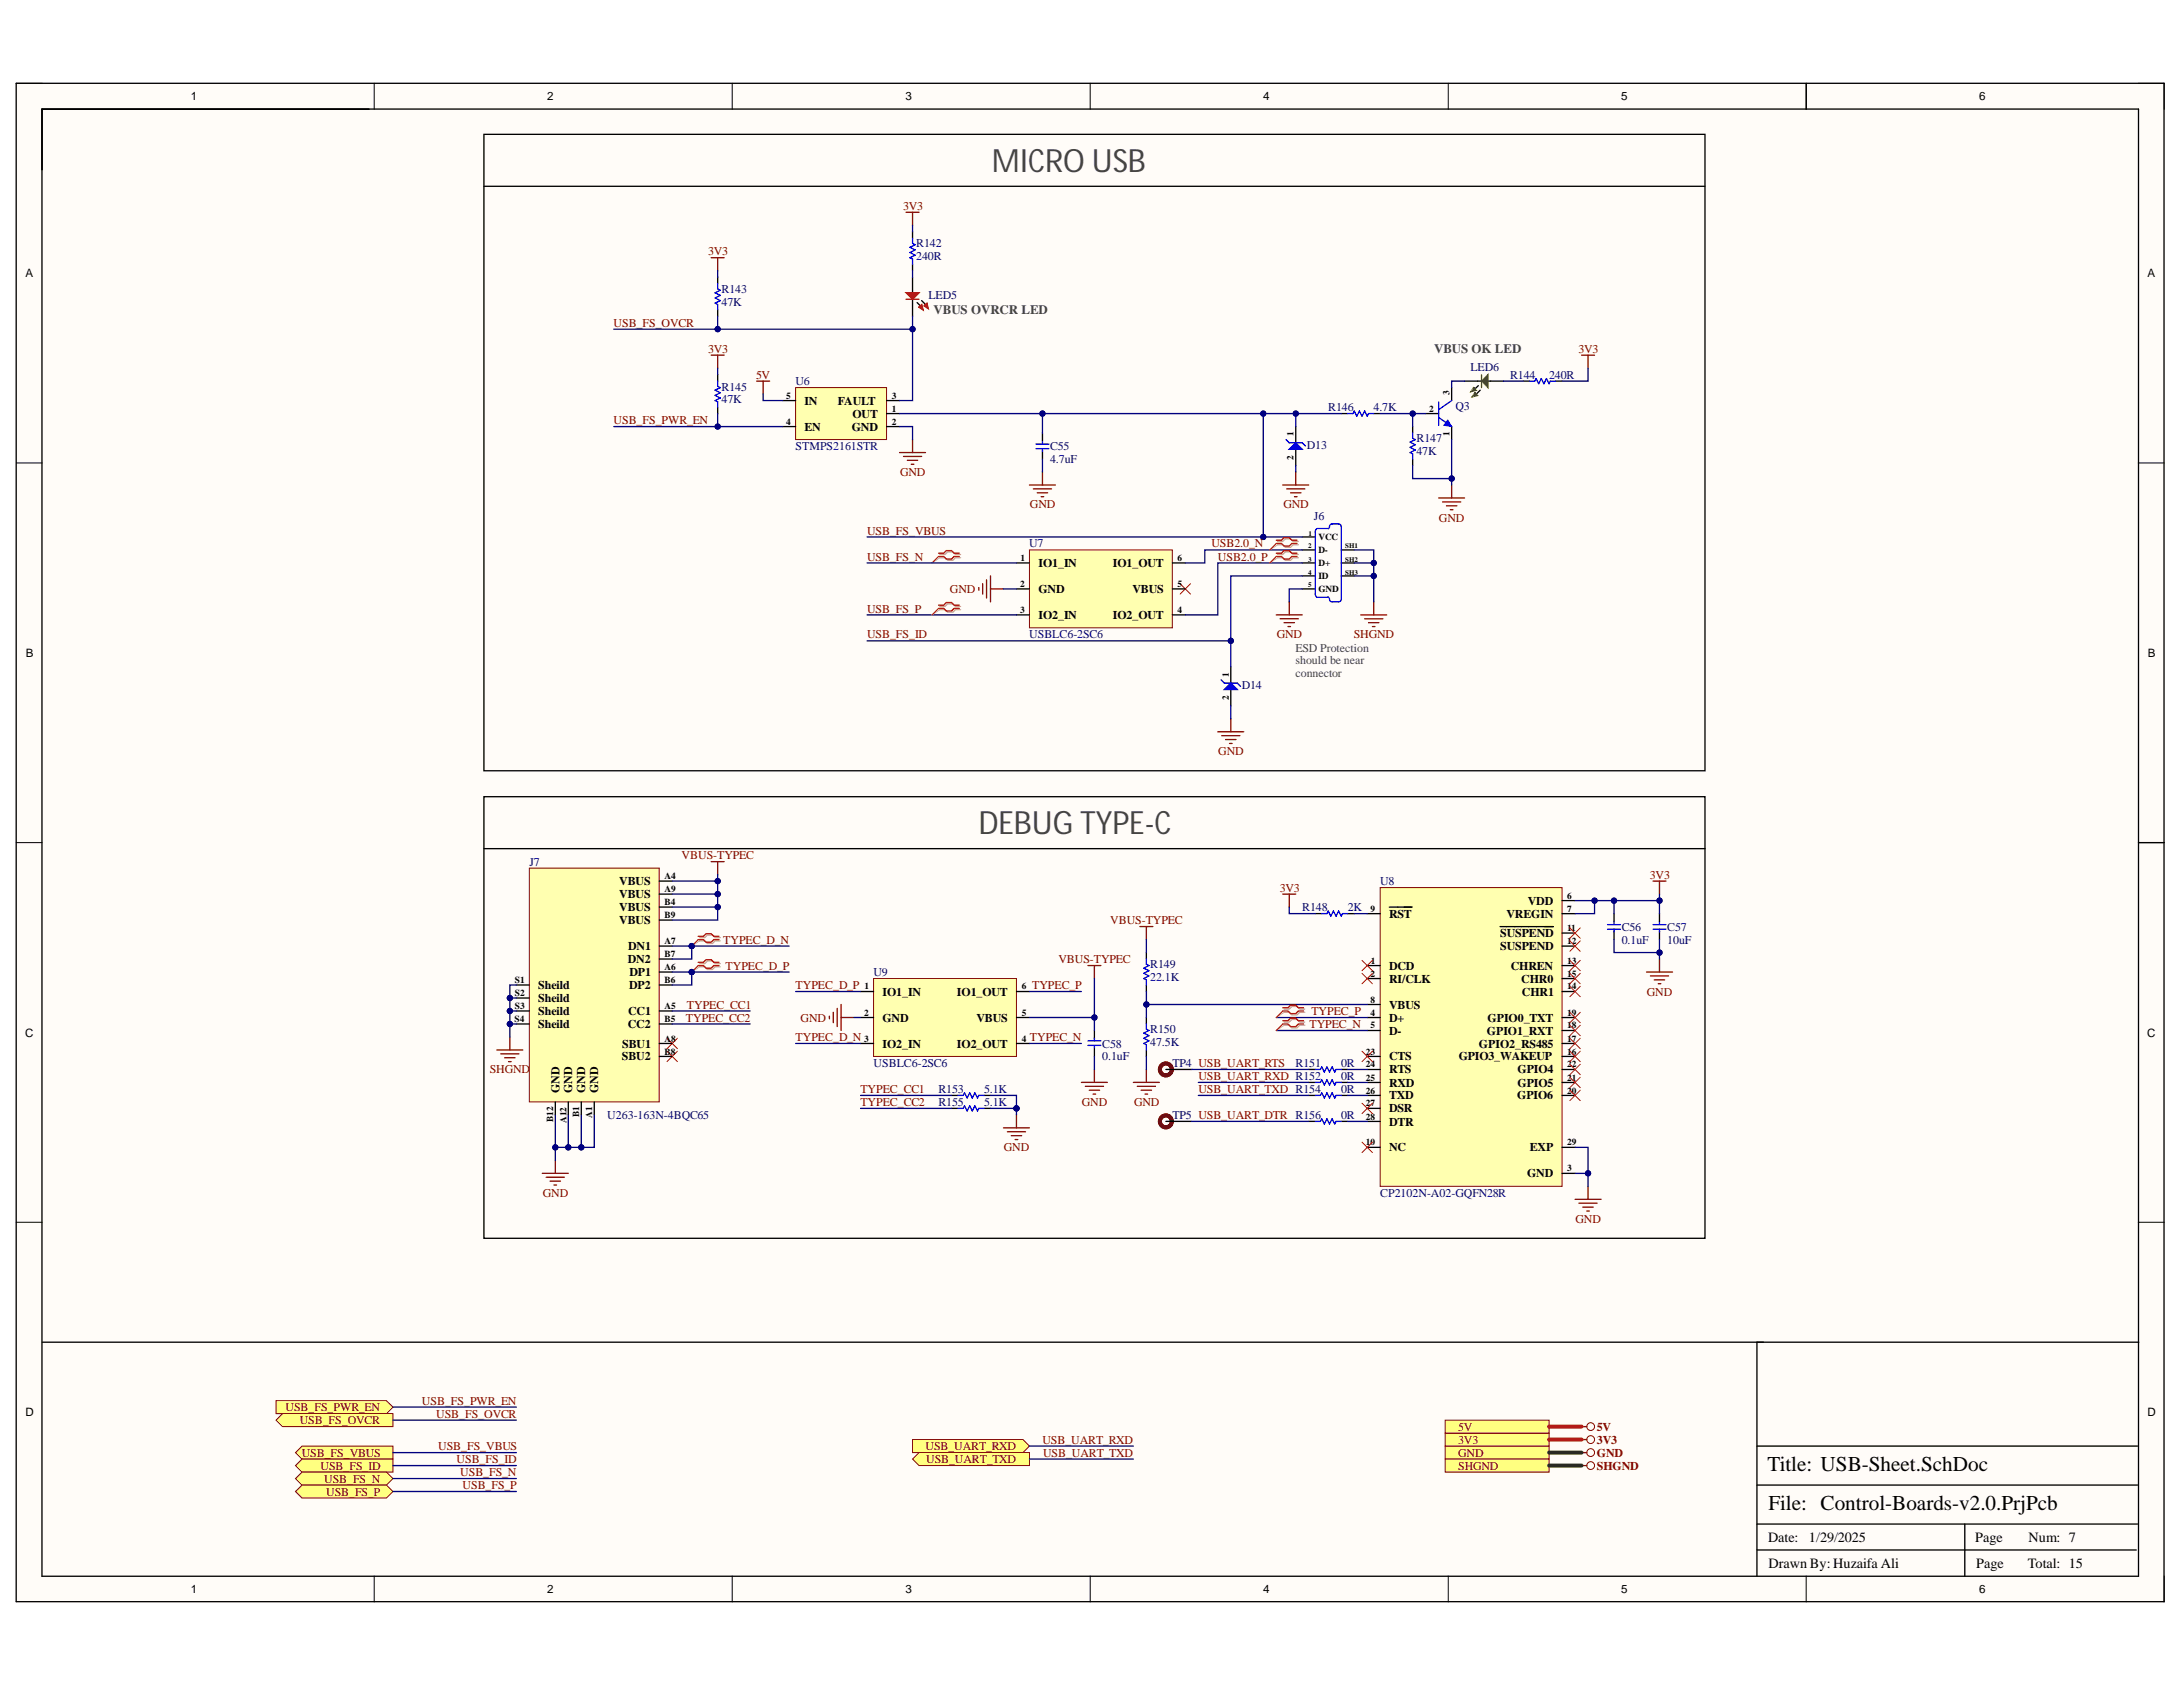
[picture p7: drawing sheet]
<svg xmlns="http://www.w3.org/2000/svg" width="279mm" height="216mm" viewBox="0 0 279 216" stroke-linecap="round" stroke-linejoin="round" font-family="sans-serif">
<defs><g id="words">
<g font-size="4.1" fill="#434343">
<text x="127" y="21.9">MICRO USB</text>
<text x="125.2" y="106.7">DEBUG TYPE-C</text>
</g>
<g font-size="2.7">
<text x="226.2" y="188.3">Title: USB-Sheet.SchDoc</text>
<text x="226.3" y="193.3">File: Control-Boards-v2.0.PrjPcb</text>
</g>
<g font-size="1.8">
<text x="226.3" y="197.3">Date:</text>
<text x="231.5" y="197.3">1/29/2025</text>
<text x="252.8" y="197.3">Page</text>
<text x="259.6" y="197.3">Num: 7</text>
<text x="226.3" y="200.7">Drawn By: Huzaifa Ali</text>
<text x="252.9" y="200.7">Page</text>
<text x="259.5" y="200.7">Total: 15</text>
</g>
<g font-size="1.6" fill="#434343">
<text x="119.5" y="40.2">VBUS OVRCR LED</text>
<text x="183.5" y="45.2">VBUS OK LED</text>
</g>
<g font-size="1.5">
<text x="24.4" y="12.9">1</text>
<text x="70" y="12.9">2</text>
<text x="115.9" y="12.9">3</text>
<text x="161.7" y="12.9">4</text>
<text x="207.5" y="12.9">5</text>
<text x="253.3" y="12.9">6</text>
<text x="3.3" y="35.5">A</text>
<text x="274.8" y="35.5">A</text>
<text x="103" y="51.8">IN</text>
<text x="107.2" y="51.8">FAULT</text>
<text x="109.1" y="53.4">OUT</text>
<text x="103" y="55.1">EN</text>
<text x="109" y="55.1">GND</text>
<text x="132.9" y="72.6">IO1_IN</text>
<text x="132.9" y="75.9">GND</text>
<text x="142.4" y="72.6">IO1_OUT</text>
<text x="144.9" y="75.9">VBUS</text>
<text x="132.9" y="79.2">IO2_IN</text>
<text x="142.4" y="79.2">IO2_OUT</text>
<text x="3.3" y="84.1">B</text>
<text x="274.9" y="84.1">B</text>
<text x="79.3" y="113.3">VBUS</text>
<text x="79.3" y="115">VBUS</text>
<text x="79.3" y="116.6">VBUS</text>
<text x="79.3" y="118.3">VBUS</text>
<text x="177.8" y="117.5">RST</text>
<text x="192" y="119.9">SUSPEND</text>
<text x="192.8" y="117.5">VREGIN</text>
<text x="195.6" y="115.8">VDD</text>
<text x="80.4" y="123.2">DN2</text>
<text x="80.4" y="121.6">DN1</text>
<text x="80.6" y="124.9">DP1</text>
<text x="177.8" y="124.1">DCD</text>
<text x="177.8" y="125.7">RI/CLK</text>
<text x="192" y="121.6">SUSPEND</text>
<text x="193.4" y="124.1">CHREN</text>
<text x="194.7" y="125.7">CHR0</text>
<text x="68.9" y="126.6">Sheild</text>
<text x="68.9" y="128.2">Sheild</text>
<text x="68.9" y="129.9">Sheild</text>
<text x="68.9" y="131.6">Sheild</text>
<text x="80.4" y="131.6">CC2</text>
<text x="80.4" y="129.9">CC1</text>
<text x="80.5" y="126.6">DP2</text>
<text x="113" y="127.4">IO1_IN</text>
<text x="113" y="130.7">GND</text>
<text x="122.5" y="127.4">IO1_OUT</text>
<text x="125" y="130.7">VBUS</text>
<text x="177.8" y="129.1">VBUS</text>
<text x="177.8" y="130.7">D+</text>
<text x="190.4" y="130.7">GPIO0_TXT</text>
<text x="194.8" y="127.4">CHR1</text>
<text x="3.2" y="132.7">C</text>
<text x="79.6" y="135.7">SBU2</text>
<text x="79.6" y="134.1">SBU1</text>
<text x="113" y="134.1">IO2_IN</text>
<text x="122.5" y="134.1">IO2_OUT</text>
<text x="177.8" y="132.4">D-</text>
<text x="177.8" y="135.7">CTS</text>
<text x="177.8" y="137.4">RTS</text>
<text x="186.7" y="135.7">GPIO3_WAKEUP</text>
<text x="189.3" y="134.1">GPIO2_RS485</text>
<text x="190.3" y="132.4">GPIO1_RXT</text>
<text x="194.2" y="137.4">GPIO4</text>
<text x="274.8" y="132.7">C</text>
<text x="71.6" y="139.9" transform="rotate(-90 71.6 139.9)">GND</text>
<text x="73.2" y="139.9" transform="rotate(-90 73.2 139.9)">GND</text>
<text x="74.9" y="139.9" transform="rotate(-90 74.9 139.9)">GND</text>
<text x="76.5" y="139.9" transform="rotate(-90 76.5 139.9)">GND</text>
<text x="177.8" y="139.1">RXD</text>
<text x="177.8" y="140.7">TXD</text>
<text x="177.8" y="142.4">DSR</text>
<text x="194.2" y="140.7">GPIO6</text>
<text x="194.2" y="139.1">GPIO5</text>
<text x="177.8" y="144">DTR</text>
<text x="177.8" y="147.3">NC</text>
<text x="195.8" y="147.3">EXP</text>
<text x="195.5" y="150.7">GND</text>
<text x="3.3" y="181.3">D</text>
<text x="274.8" y="181.3">D</text>
<text x="24.4" y="203.9">1</text>
<text x="70" y="203.9">2</text>
<text x="115.9" y="203.9">3</text>
<text x="161.7" y="203.9">4</text>
<text x="207.5" y="203.9">5</text>
<text x="253.3" y="203.9">6</text>
</g>
<g font-size="1.5" fill="#800000">
<text x="115.6" y="26.9">3V3</text>
<text x="90.6" y="32.7">3V3</text>
<text x="78.5" y="41.8">USB_FS_OVCR</text>
<text x="90.6" y="45.2">3V3</text>
<text x="202" y="45.2">3V3</text>
<text x="96.8" y="48.5">5V</text>
<text x="78.5" y="54.3">USB_FS_PWR_EN</text>
<text x="115.2" y="60.9">GND</text>
<text x="131.8" y="65.1">GND</text>
<text x="164.3" y="65.1">GND</text>
<text x="111" y="68.4">USB_FS_VBUS</text>
<text x="111" y="71.8">USB_FS_N</text>
<text x="155" y="70.1">USB2.0_N</text>
<text x="155.9" y="71.8">USB2.0_P</text>
<text x="184.2" y="66.8">GND</text>
<text x="121.6" y="75.9">GND</text>
<text x="111" y="78.4">USB_FS_P</text>
<text x="111" y="81.7">USB_FS_ID</text>
<text x="163.4" y="81.7">GND</text>
<text x="173.3" y="81.7">SHGND</text>
<text x="155.9" y="96.7">GND</text>
<text x="87.2" y="110">VBUS-TYPEC</text>
<text x="211.2" y="112.5">3V3</text>
<text x="142.1" y="118.3">VBUS-TYPEC</text>
<text x="163.8" y="114.1">3V3</text>
<text x="92.6" y="120.8">TYPEC_D_N</text>
<text x="92.9" y="124.1">TYPEC_D_P</text>
<text x="135.5" y="123.2">VBUS-TYPEC</text>
<text x="87.8" y="130.7">TYPEC_CC2</text>
<text x="87.9" y="129.1">TYPEC_CC1</text>
<text x="101.8" y="126.6">TYPEC_D_P</text>
<text x="102.5" y="130.7">GND</text>
<text x="132.1" y="126.6">TYPEC_P</text>
<text x="167.6" y="131.6">TYPEC_N</text>
<text x="167.9" y="129.9">TYPEC_P</text>
<text x="210.8" y="127.4">GND</text>
<text x="62.7" y="137.4">SHGND</text>
<text x="101.8" y="133.2">TYPEC_D_N</text>
<text x="131.8" y="133.2">TYPEC_N</text>
<text x="110.1" y="139.9">TYPEC_CC1</text>
<text x="110.1" y="141.6">TYPEC_CC2</text>
<text x="138.5" y="141.6">GND</text>
<text x="145.1" y="141.6">GND</text>
<text x="153.4" y="138.2">USB_UART_RXD R152</text>
<text x="153.4" y="139.9">USB_UART_TXD R154</text>
<text x="128.5" y="147.3">GND</text>
<text x="69.5" y="153.2">GND</text>
<text x="201.6" y="156.5">GND</text>
<text x="54" y="179.8">USB_FS_PWR_EN</text>
<text x="36.5" y="180.6">USB_FS_PWR_EN</text>
<text x="38.4" y="182.3">USB_FS_OVCR</text>
<text x="55.8" y="181.4">USB_FS_OVCR</text>
<text x="56.1" y="185.6">USB_FS_VBUS</text>
<text x="118.5" y="185.6">USB_UART_RXD</text>
<text x="133.4" y="184.8">USB_UART_RXD</text>
<text x="186.6" y="184.8">3V3</text>
<text x="186.6" y="183.1">5V</text>
<text x="204.4" y="184.8">3V3</text>
<text x="204.4" y="183.1">5V</text>
<text x="38.6" y="186.4">USB_FS_VBUS</text>
<text x="41" y="188.1">USB_FS_ID</text>
<text x="41.5" y="189.8">USB_FS_N</text>
<text x="41.7" y="191.4">USB_FS_P</text>
<text x="58.4" y="187.3">USB_FS_ID</text>
<text x="58.9" y="188.9">USB_FS_N</text>
<text x="59.2" y="190.6">USB_FS_P</text>
<text x="118.5" y="187.3">USB_UART_TXD</text>
<text x="133.5" y="186.4">USB_UART_TXD</text>
<text x="186.6" y="186.4">GND</text>
<text x="186.6" y="188.1">SHGND</text>
<text x="204.4" y="186.4">GND</text>
<text x="204.4" y="188.1">SHGND</text>
</g>
<g font-size="1.5" fill="#000080">
<text x="117.3" y="31.7">R142</text>
<text x="117.3" y="33.3">240R</text>
<text x="92.4" y="37.5">R143</text>
<text x="92.4" y="39.2">47K</text>
<text x="118.8" y="38.3">LED5</text>
<text x="188.2" y="47.5">LED6</text>
<text x="92.4" y="50">R145</text>
<text x="92.4" y="51.6">47K</text>
<text x="101.8" y="49.3">U6</text>
<text x="170" y="52.6">R146</text>
<text x="175.8" y="52.6">4.7K</text>
<text x="186.3" y="52.5">Q3</text>
<text x="193.3" y="48.5">R144</text>
<text x="198.3" y="48.5">240R</text>
<text x="101.8" y="57.6">STMPS2161STR</text>
<text x="134.4" y="57.6">C55</text>
<text x="134.4" y="59.3">4.7uF</text>
<text x="167.3" y="57.4">D13</text>
<text x="181.3" y="56.6">R147</text>
<text x="181.3" y="58.3">47K</text>
<text x="131.7" y="70.1">U7</text>
<text x="168.1" y="66.6">J6</text>
<text x="131.7" y="81.7">USBLC6-2SC6</text>
<text x="158.9" y="88.2">D14</text>
<text x="67.7" y="110.8">J7</text>
<text x="176.6" y="113.3">U8</text>
<text x="166.7" y="116.6">R148</text>
<text x="172.5" y="116.6">2K</text>
<text x="207.6" y="119.1">C56</text>
<text x="213.4" y="119.1">C57</text>
<text x="111.8" y="124.9">U9</text>
<text x="147.2" y="123.9">R149</text>
<text x="147.2" y="125.6">22.1K</text>
<text x="207.6" y="120.8">0.1uF</text>
<text x="213.4" y="120.8">10uF</text>
<text x="111.8" y="136.6">USBLC6-2SC6</text>
<text x="141.1" y="134.1">C58</text>
<text x="141.1" y="135.7">0.1uF</text>
<text x="147.2" y="132.3">R150</text>
<text x="147.2" y="133.9">47.5K</text>
<text x="150" y="136.6">TP4 USB_UART_RTS</text>
<text x="165.8" y="136.6">R151</text>
<text x="171.7" y="136.6">0R</text>
<text x="77.7" y="143.2">U263-163N-4BQC65</text>
<text x="120.1" y="139.9">R153</text>
<text x="120.1" y="141.6">R155</text>
<text x="125.9" y="139.9">5.1K</text>
<text x="125.9" y="141.6">5.1K</text>
<text x="150" y="143.2">TP5 USB_UART_DTR R156</text>
<text x="171.7" y="138.2">0R</text>
<text x="171.7" y="139.9">0R</text>
<text x="171.7" y="143.2">0R</text>
<text x="176.6" y="153.2">CP2102N-A02-GQFN28R</text>
</g>
<g font-size="1.5" fill="#434343">
<text x="165.8" y="83.4">ESD Protection</text>
<text x="165.8" y="85">should be near</text>
<text x="165.8" y="86.7">connector</text>
</g>
<g font-size="1.2">
<text x="100.6" y="51">5</text>
<text x="114.1" y="52.7">1</text>
<text x="114.1" y="51">3</text>
<text x="182.9" y="52.7">2</text>
<text x="185.5" y="50.6" transform="rotate(-90 185.5 50.6)">3</text>
<text x="100.6" y="54.3">4</text>
<text x="114.1" y="54.3">2</text>
<text x="165.6" y="58.9" transform="rotate(-90 165.6 58.9)">2</text>
<text x="165.6" y="55.8" transform="rotate(-90 165.6 55.8)">1</text>
<text x="185.5" y="55.8" transform="rotate(-90 185.5 55.8)">1</text>
<text x="130.6" y="71.8">1</text>
<text x="150.7" y="71.8">6</text>
<text x="168.7" y="70.8">D-</text>
<text x="168.7" y="69.1">VCC</text>
<text x="130.6" y="75.1">2</text>
<text x="150.7" y="75.1">5</text>
<text x="168.7" y="74.1">ID</text>
<text x="168.7" y="72.5">D+</text>
<text x="168.7" y="75.8">GND</text>
<text x="130.6" y="78.4">3</text>
<text x="150.7" y="78.4">4</text>
<text x="157.3" y="89.6" transform="rotate(-90 157.3 89.6)">2</text>
<text x="157.3" y="86.6" transform="rotate(-90 157.3 86.6)">1</text>
<text x="85" y="112.5">A4</text>
<text x="85" y="114.2">A9</text>
<text x="85" y="115.8">B4</text>
<text x="85" y="117.5">B9</text>
<text x="175.4" y="116.7">9</text>
<text x="200.6" y="116.7">7</text>
<text x="200.6" y="115">6</text>
<text x="200.6" y="119.2">11</text>
<text x="65.9" y="125.8">S1</text>
<text x="85" y="124.2">A6</text>
<text x="85" y="120.8">A7</text>
<text x="85" y="125.8">B6</text>
<text x="85" y="122.5">B7</text>
<text x="175.4" y="125">2</text>
<text x="175.5" y="123.3">1</text>
<text x="200.6" y="120.8">12</text>
<text x="200.6" y="123.3">13</text>
<text x="200.6" y="125">15</text>
<text x="65.8" y="130.8">S4</text>
<text x="65.9" y="127.5">S2</text>
<text x="65.9" y="129.1">S3</text>
<text x="85" y="129.1">A5</text>
<text x="85" y="130.8">B5</text>
<text x="110.6" y="130">2</text>
<text x="110.6" y="126.6">1</text>
<text x="130.8" y="130">5</text>
<text x="130.8" y="126.6">6</text>
<text x="175.4" y="128.3">8</text>
<text x="175.4" y="130">4</text>
<text x="175.4" y="131.6">5</text>
<text x="200.6" y="126.6">14</text>
<text x="200.6" y="130">19</text>
<text x="200.6" y="131.6">18</text>
<text x="85" y="133.3">A8</text>
<text x="85" y="135">B8</text>
<text x="110.6" y="133.3">3</text>
<text x="130.8" y="133.3">4</text>
<text x="174.8" y="135">23</text>
<text x="174.8" y="136.6">24</text>
<text x="200.6" y="133.3">17</text>
<text x="200.6" y="135">16</text>
<text x="200.6" y="136.6">22</text>
<text x="70.8" y="143.6" transform="rotate(-90 70.8 143.6)">B12</text>
<text x="72.5" y="143.7" transform="rotate(-90 72.5 143.7)">A12</text>
<text x="74.1" y="143" transform="rotate(-90 74.1 143)">B1</text>
<text x="75.8" y="143.1" transform="rotate(-90 75.8 143.1)">A1</text>
<text x="174.8" y="138.3">25</text>
<text x="174.8" y="139.9">26</text>
<text x="174.8" y="141.6">27</text>
<text x="174.8" y="143.3">28</text>
<text x="200.6" y="138.3">21</text>
<text x="200.6" y="139.9">20</text>
<text x="174.8" y="146.6">10</text>
<text x="200.6" y="146.6">29</text>
<text x="200.6" y="149.9">3</text>
</g>
<g font-size=".9">
<text x="167.4" y="70.2">2</text>
<text x="167.4" y="71.9">3</text>
<text x="167.5" y="68.5">1</text>
<text x="172.2" y="70.2">SH1</text>
<text x="172.2" y="71.9">SH2</text>
<text x="167.4" y="73.5">4</text>
<text x="167.4" y="75.2">5</text>
<text x="172.2" y="73.5">SH3</text>
</g>
</g></defs>
<g fill="#fffcf8">
<path d="M2.1 10.7h274.9v194.3h-274.9z" fill-rule="evenodd"/>
<path d="M5.4 14h268.3v187.7h-268.3z" fill-rule="evenodd"/>
</g>
<g fill="none" stroke="#000" stroke-width=".13">
<path d="M2.1 10.7h3.3M47.9 10.7v3.3M93.7 10.7v3.3M139.5 10.7v3.3M185.4 10.7v3.3M231.2 10.7v3.3M273.7 10.7h3.3v3.3M2.1 59.2h3.3M273.7 59.2h3.3M2.1 107.8h3.3M273.7 107.8h3.3M2.1 156.4h3.3"/>
<path d="M273.7 156.4h3.3M47.9 201.7v3.3M93.7 201.7v3.3M139.5 201.7v3.3M185.4 201.7v3.3M231.2 201.7v3.3M277 201.7v3.3"/>
</g>
<g fill="none" stroke="#000" stroke-width=".17">
<path d="M2.1 10.7h274.9v194.3h-274.9zM5.4 14h268.3v187.7h-268.3zM5.4 14h41.8M231.2 10.7v3.3M171.7 52.9h.8M175.8 52.9h.8M180.8 54.6v.8M180.8 58.8v.8M182.5 52.9h1.6M185.8 49.6v1.7M185.8 54.6v1.7M273.7 107.8h3.3"/>
<path d="M273.7 171.8h-48.8v29.9M224.9 198.4h48.5M224.9 195h48.7M224.9 190.1h48.7M224.9 185.1h48.7M251.5 195v6.7"/>
</g>
<path d="M163.3 78.7h3.4M163.8 79.2h2.4M164.3 79.7h1.4M165 77v1.7M164.8 80.2h.4" fill="none" stroke="#800000" stroke-width=".17"/>
<path d="M172.5 52.9h.7l.1-.3 .4 .7 .3-.7 .3 .7 .4-.7 .3 .7 .2-.4h.6M180.8 55.4v.7l.3 .2-.6 .3 .6 .3-.6 .4 .6 .3-.6 .3 .3 .2v.7M184.1 53.4l1.7 1.2M184.1 51.4v3M185.8 51.3l-1.7 1.1" fill="none" stroke="#00f" stroke-width=".17"/>
<path d="M185.3 53.8l.5 .8-1-.2z" fill="#00f"/>
<path d="M185.3 53.8l.5 .8-1-.2z" fill="none" stroke="#00f" stroke-width=".13"/>
<path d="M189.2 49.4l-.4 .4" fill="none" stroke="#000" stroke-width=".17"/>
<path d="M188.6 49.6l.4 .4-.8 .2 .4-.6 .2 .2z" fill-rule="evenodd" fill="#0f0"/>
<path d="M188.6 49.6l.4 .4-.8 .2 .4-.6 .2 .2z" fill="none" stroke="#0f0" stroke-width=".13"/>
<path d="M189.5 49.9l-.5 .5" fill="none" stroke="#000" stroke-width=".17"/>
<path d="M188.8 50.2l.4 .4-.8 .2 .4-.6 .2 .2z" fill-rule="evenodd" fill="#0f0"/>
<path d="M188.8 50.2l.4 .4-.8 .2 .4-.6 .2 .2z" fill="none" stroke="#0f0" stroke-width=".13"/>
<path d="M187.5 48.8h2.1M190.4 48.8h2" fill="none" stroke="#000" stroke-width=".17"/>
<path d="M189.6 47.9v1.7" fill="none" stroke="#0f0" stroke-width=".17"/>
<path d="M190.4 47.9v1.7l-.8-.8z" fill="#0f0"/>
<path d="M190.4 47.9v1.7l-.8-.8z" fill="none" stroke="#0f0" stroke-width=".17"/>
<path d="M91.9 35.5v.8M91.9 39.6v.9M117.4 38.7l.4 .4M91.9 47.9v.9M91.9 52.1v.8M194.9 48.8h.9M199.1 48.8h.8" fill="none" stroke="#000" stroke-width=".17"/>
<path d="M91.9 36.3v.7l.3 .1-.7 .4 .7 .3-.7 .3 .7 .4-.7 .3 .4 .2v.6M91.9 48.8v.6l.3 .2-.7 .3 .7 .4-.7 .3 .7 .3-.7 .4 .4 .1v.7M195.8 48.8h.6l.2-.4 .3 .7 .4-.7 .3 .7 .3-.7 .4 .7 .1-.3h.7" fill="none" stroke="#00f" stroke-width=".17"/>
<g fill="none" stroke="#800000" stroke-width=".17">
<path d="M91 33h1.7M91.9 33v1.6M91 45.5h1.7M91.9 45.5v1.6M96.8 48.8h1.7M97.7 48.8v1.6M202.4 45.5h1.7M203.2 45.5v1.6M164.2 62.1h3.3M164.7 62.6h2.3M165.2 63.1h1.3M165.7 63.6h.3"/>
<path d="M165.8 60.4v1.7M184.1 63.7h3.4M184.6 64.2h2.4M185.1 64.7h1.4M185.6 65.2h.4M185.8 62.1v1.6"/>
</g>
<path d="M117.6 39.3l.4-.4 .2 .8-.6-.4 .2-.2z" fill-rule="evenodd" fill="#c00"/>
<path d="M117.6 39.3l.4-.4 .2 .8-.6-.4 .2-.2z" fill="none" stroke="#c00" stroke-width=".13"/>
<path d="M118 38.5l.5 .5" fill="none" stroke="#000" stroke-width=".17"/>
<path d="M118.3 39.2l.4-.4 .1 .8-.5-.4 .2-.2z" fill-rule="evenodd" fill="#c00"/>
<path d="M118.3 39.2l.4-.4 .1 .8-.5-.4 .2-.2z" fill="none" stroke="#c00" stroke-width=".13"/>
<path d="M116.8 35.5v2M116.8 38.3v2.2" fill="none" stroke="#000" stroke-width=".17"/>
<path d="M116 38.3h1.6" fill="none" stroke="#c00" stroke-width=".17"/>
<path d="M116 37.5h1.6l-.8 .8z" fill="#c00"/>
<path d="M116 37.5h1.6l-.8 .8z" fill="none" stroke="#c00" stroke-width=".17"/>
<path d="M116.8 29.7v.8M116.8 33.8v.8M133.4 55.4v1M133.4 57.7v1" fill="none" stroke="#000" stroke-width=".17"/>
<path d="M116.8 30.5v.7l.3 .1-.6 .4 .6 .3-.6 .3 .6 .4-.6 .3 .3 .1v.7M132.6 57.4h1.7M132.6 56.8h1.7M133.4 56.4v.3M133.4 57.4v.3" fill="none" stroke="#00f" stroke-width=".17"/>
<g fill="none" stroke="#800000" stroke-width=".17">
<path d="M116 27.2h1.6M116.8 27.2v1.6M115.1 57.9h3.4M115.6 58.4h2.4M116.1 58.9h1.4M116.6 59.4h.4M116.8 56.3v1.6M125.3 75.2v.3M125.8 74.7v1.3M126.3 74.2v2.3M126.8 73.7v3.3M126.8 75.4h1.6"/>
<path d="M131.8 62.1h3.3M132.3 62.6h2.3M132.8 63.1h1.3M133.3 63.6h.3M133.4 60.4v1.7M155.9 93.7h3.3M156.4 94.1h2.3M156.9 94.6h1.3M157.4 95.1h.3M157.5 92v1.7"/>
</g>
<path d="M120.1 71.2l-.8 .8M151 74.7l1.4 1.3M152.4 74.7l-1.4 1.3" fill="none" stroke="#f00" stroke-width=".13"/>
<path d="M120.3 71h.7l.3-.4h.7l.3 .4h.6M120.3 71.4h.7l.3 .3h.7l.3-.3h.6" fill="none" stroke="#d0a19e" stroke-width=".17"/>
<path d="M120.3 71.4l-1 .6" fill="none" stroke="#d0a19e" stroke-width=".13"/>
<path d="M120.1 70.8h.7l.3-.3h.7l.3 .3h.7M120.1 71.2h.7l.3 .3h.7l.3-.3h.7" fill="none" stroke="#f00" stroke-width=".17"/>
<path d="M101.8 49.6h11.7v6.7h-11.7z" fill-rule="evenodd" fill="#ffffb0"/>
<path d="M101.8 49.6h11.7v6.7h-11.7z" fill="none" stroke="#800000" stroke-width=".13"/>
<path d="M100.2 54.6h1.6M100.2 51.3h1.6M113.5 52.9h1.6M113.5 54.6h1.6M113.5 51.3h1.6" fill="none" stroke="#000" stroke-width=".17"/>
<path d="M174.2 78.7h3.3M174.7 79.2h2.3M175.2 79.7h1.3M175.8 77v1.7M175.7 80.2h.3" fill="none" stroke="#800000" stroke-width=".17"/>
<path d="M131.8 70.4h18.2v10h-18.2z" fill-rule="evenodd" fill="#ffffb0"/>
<path d="M131.8 70.4h18.2v10h-18.2z" fill="none" stroke="#800000" stroke-width=".13"/>
<path d="M165.8 54.6v2.1M165.8 57.5v2.1M130.1 72h1.7M130.1 75.4h1.7M130.1 78.7h1.7M150 72h1.7M150 75.4h1.7M150 78.7h1.7" fill="none" stroke="#000" stroke-width=".17"/>
<path d="M165 57.5l.8-.8 .9 .8z" fill="#00f"/>
<path d="M164.6 56.3l.4 .4h1.7l.4 .4M165 57.5l.8-.8 .9 .8z" fill="none" stroke="#00f" stroke-width=".17"/>
<path d="M157.5 85.3v2.1M157.5 88.2v2.1" fill="none" stroke="#000" stroke-width=".17"/>
<path d="M156.7 88.2l.8-.8 .9 .8z" fill="#00f"/>
<path d="M156.3 87l.4 .4h1.7l.4 .4M156.7 88.2l.8-.8 .9 .8z" fill="none" stroke="#00f" stroke-width=".17"/>
<path d="M61.9 17.2h156.3v81.4h-156.3zM61.9 23.8h156.3" fill="none" stroke="#000" stroke-width=".17"/>
<path d="M176.6 113.6h23.3v38.2h-23.3z" fill-rule="evenodd" fill="#ffffb0"/>
<path d="M176.6 113.6h23.3v38.2h-23.3z" fill="none" stroke="#800000" stroke-width=".13"/>
<g fill="none" stroke="#000" stroke-width=".17">
<path d="M61.9 102h156.3v56.5h-156.3zM61.9 108.6h156.3M168.3 116.9h.9M172.5 116.9h.8M175 116.9h1.6M177.8 116.1h2.9M192 118.6h6.8M199.9 116.9h1.7M199.9 115.3h1.7M199.9 119.4h1.7M206.6 116.9v1M206.6 119.2v1"/>
<path d="M212.4 116.9v1M212.4 119.2v1M146.7 121.9v.8M146.7 126.1v.8M146.7 130.2v.8M146.7 134.4v.8M167.5 138.5h.8M167.5 136.9h.8M171.7 138.5h.8M171.7 136.9h.8M175 123.6h1.6M175 125.2h1.6"/>
<path d="M175 128.6h1.6M175 130.2h1.6M175 131.9h1.6M175 135.2h1.6M175 136.9h1.6M175 138.5h1.6M199.9 123.6h1.7M199.9 125.2h1.7M199.9 130.2h1.7M199.9 131.9h1.7M199.9 135.2h1.7M199.9 136.9h1.7"/>
<path d="M199.9 138.5h1.7M199.9 121.1h1.7M199.9 126.9h1.7M199.9 133.5h1.7M121.8 140.2h.8M121.8 141.8h.8M125.9 140.2h.9M125.9 141.8h.9M167.5 140.2h.8M167.5 143.5h.8M171.7 140.2h.8M171.7 143.5h.8"/>
<path d="M175 140.2h1.6M175 141.8h1.6M175 143.5h1.6M175 146.8h1.6M199.9 140.2h1.7M199.9 146.8h1.7M199.9 150.2h1.7"/>
</g>
<g fill="none" stroke="#f00" stroke-width=".13">
<path d="M200.9 118.8l1.4 1.3M202.3 118.8l-1.4 1.3M85.4 132.9l1.3 1.3M85.4 134.5l1.3 1.4M86.7 132.9l-1.3 1.3M86.7 134.5l-1.3 1.4M174.3 122.9l1.4 1.3M174.3 124.6l1.4 1.3M174.3 134.5l1.4 1.4M175.7 122.9l-1.4 1.3M175.7 124.6l-1.4 1.3M175.7 134.5l-1.4 1.4"/>
<path d="M200.9 120.4l1.4 1.3M200.9 122.9l1.4 1.3M200.9 126.2l1.4 1.4M200.9 124.6l1.4 1.3M200.9 134.5l1.4 1.4M200.9 132.9l1.4 1.3M200.9 131.2l1.4 1.3M200.9 129.6l1.4 1.3M200.9 139.5l1.4 1.4M200.9 137.9l1.4 1.3M200.9 136.2l1.4 1.3M202.3 120.4l-1.4 1.3"/>
<path d="M202.3 122.9l-1.4 1.3M202.3 126.2l-1.4 1.4M202.3 124.6l-1.4 1.3M202.3 134.5l-1.4 1.4M202.3 132.9l-1.4 1.3M202.3 131.2l-1.4 1.3M202.3 129.6l-1.4 1.3M202.3 139.5l-1.4 1.4M202.3 137.9l-1.4 1.3M202.3 136.2l-1.4 1.3M174.3 146.2l1.4 1.3M174.3 141.2l1.4 1.3"/>
<path d="M175.7 146.2l-1.4 1.3M175.7 141.2l-1.4 1.3"/>
</g>
<g fill="none" stroke="#800000" stroke-width=".17">
<path d="M91 110.3h1.7M91.9 110.3v1.6M145.9 118.6h1.7M146.7 118.6v1.6M164.2 114.4h1.6M165 114.4v1.7M211.6 112.8h1.6M212.4 112.8v1.6M63.6 134.4h3.3M64.1 134.9h2.3M64.6 135.4h1.3M65.1 135.9h.3"/>
<path d="M65.3 132.7v1.7M145.1 138.5h3.3M145.6 139h2.3M146.1 139.5h1.3M146.7 136.9v1.6M210.7 124.4h3.4M211.2 124.9h2.4M211.7 125.4h1.4M212.2 125.9h.4M212.4 122.7v1.7M128.4 144.3h3.4M128.9 144.8h2.4"/>
<path d="M129.4 145.3h1.4M129.9 145.8h.4M130.1 142.7v1.6M146.6 140h.3M201.6 153.5h3.3M202.1 154h2.3M202.6 154.5h1.3M203.1 155h.3M203.2 151.8v1.7"/>
</g>
<g fill="none" stroke="#00f" stroke-width=".17">
<path d="M169.2 116.9h.6l.2-.3 .3 .7 .4-.7 .3 .7 .3-.7 .4 .7 .1-.4h.7M205.7 118.9h1.7M205.7 118.3h1.7M206.6 117.9v.3M206.6 118.9v.4M211.6 118.9h1.6M211.6 118.3h1.6M212.4 117.9v.3M212.4 118.9v.4M146.7 122.7v.7l.4 .2-.7 .3 .7 .3-.7 .4 .7 .3-.7 .3 .3 .2v.7M146.7 131v.7l.4 .2-.7 .3 .7 .3-.7 .4 .7 .3-.7 .3 .3 .2v.7M168.3 138.5h.7l.2-.3 .3 .7 .3-.7 .4 .7 .3-.7 .3 .7 .2-.4h.7"/>
<path d="M168.3 136.9h.7l.2-.4 .3 .7 .3-.7 .4 .7 .3-.7 .3 .7 .2-.3h.7M122.6 140.2h.7l.1-.3 .4 .6 .3-.6 .3 .6 .4-.6 .3 .6 .2-.3h.6M122.6 141.8h.7l.1-.3 .4 .7 .3-.7 .3 .7 .4-.7 .3 .7 .2-.4h.6M168.3 140.2h.7l.2-.3 .3 .6 .3-.6 .4 .6 .3-.6 .3 .6 .2-.3h.7M168.3 143.5h.7l.2-.3 .3 .6 .3-.6 .4 .6 .3-.6 .3 .6 .2-.3h.7"/>
</g>
<path d="M185 185.1h13.3v1.6h-13.3z" fill-rule="evenodd" fill="#ffff80"/>
<g fill="none" stroke="#800000" stroke-width=".13">
<path d="M185 185.1h13.3v1.6h-13.3z"/>
<circle cx="203.6" cy="185.9" r=".5"/>
</g>
<path d="M202.4 185.9h.7" fill="none" stroke="#800000" stroke-width=".17"/>
<path d="M185 183.4h13.3v1.7h-13.3z" fill-rule="evenodd" fill="#ffff80"/>
<g fill="none" stroke="#800000" stroke-width=".13">
<path d="M185 183.4h13.3v1.7h-13.3z"/>
<circle cx="203.6" cy="184.2" r=".5"/>
</g>
<path d="M202.4 184.2h.7" fill="none" stroke="#800000" stroke-width=".17"/>
<path d="M185 181.7h13.3v1.7h-13.3z" fill-rule="evenodd" fill="#ffff80"/>
<g fill="none" stroke="#800000" stroke-width=".13">
<path d="M185 181.7h13.3v1.7h-13.3z"/>
<circle cx="203.6" cy="182.6" r=".5"/>
</g>
<path d="M202.4 182.6h.7" fill="none" stroke="#800000" stroke-width=".17"/>
<path d="M185 186.7h13.3v1.7h-13.3z" fill-rule="evenodd" fill="#ffff80"/>
<g fill="none" stroke="#800000" stroke-width=".13">
<path d="M185 186.7h13.3v1.7h-13.3z"/>
<circle cx="203.6" cy="187.6" r=".5"/>
</g>
<path d="M202.4 187.6h.7" fill="none" stroke="#800000" stroke-width=".17"/>
<path d="M5.4 171.8h220.3" fill="none" stroke="#000" stroke-width=".17"/>
<path d="M35.3 179.3h14.2l.8 .8-.8 .8h-14.2z" fill-rule="evenodd" fill="#ffff80"/>
<path d="M35.3 179.3h14.2l.8 .8-.8 .8h-14.2z" fill="none" stroke="#800000" stroke-width=".13"/>
<path d="M36.2 180.9h14.1v1.7h-14.1l-.9-.9z" fill-rule="evenodd" fill="#ffff80"/>
<path d="M36.2 180.9h14.1v1.7h-14.1l-.9-.9z" fill="none" stroke="#800000" stroke-width=".13"/>
<path d="M37.8 185.9l.9-.8h11.6v1.6h-11.6z" fill-rule="evenodd" fill="#ffff80"/>
<path d="M37.8 185.9l.9-.8h11.6v1.6h-11.6z" fill="none" stroke="#800000" stroke-width=".13"/>
<path d="M37.8 187.6l.9-.9h11.6v1.7h-11.6z" fill-rule="evenodd" fill="#ffff80"/>
<path d="M37.8 187.6l.9-.9h11.6v1.7h-11.6z" fill="none" stroke="#800000" stroke-width=".13"/>
<path d="M37.8 189.2l.9-.8h10.8l.8 .8-.8 .9h-10.8z" fill-rule="evenodd" fill="#ffff80"/>
<path d="M37.8 189.2l.9-.8h10.8l.8 .8-.8 .9h-10.8z" fill="none" stroke="#800000" stroke-width=".13"/>
<path d="M37.8 190.9l.9-.8h10.8l.8 .8-.8 .8h-10.8z" fill-rule="evenodd" fill="#ffff80"/>
<path d="M37.8 190.9l.9-.8h10.8l.8 .8-.8 .8h-10.8z" fill="none" stroke="#800000" stroke-width=".13"/>
<g fill="none" stroke="#5b0f00" stroke-width=".51">
<circle cx="149.2" cy="136.9" r=".76"/>
<circle cx="149.2" cy="143.5" r=".76"/>
</g>
<path d="M149.2 136.9h3.3M149.2 143.5h3.3" fill="none" stroke="#000" stroke-width=".17"/>
<path d="M116.8 184.2h14.1l.9 .9-.9 .8h-14.1z" fill-rule="evenodd" fill="#ffff80"/>
<path d="M116.8 184.2h14.1l.9 .9-.9 .8h-14.1z" fill="none" stroke="#800000" stroke-width=".13"/>
<path d="M116.8 186.7l.8-.8h14.2v1.7h-14.2z" fill-rule="evenodd" fill="#ffff80"/>
<path d="M116.8 186.7l.8-.8h14.2v1.7h-14.2z" fill="none" stroke="#800000" stroke-width=".13"/>
<path d="M111.8 125.2h18.3v10h-18.3z" fill-rule="evenodd" fill="#ffffb0"/>
<path d="M111.8 125.2h18.3v10h-18.3z" fill="none" stroke="#800000" stroke-width=".13"/>
<path d="M110.1 126.9h1.7M110.1 130.2h1.7M110.1 133.5h1.7M130.1 126.9h1.7M130.1 130.2h1.7M130.1 133.5h1.7M140.1 131.9v1.1M140.1 134.2v1" fill="none" stroke="#000" stroke-width=".17"/>
<path d="M139.2 133.2h1.7M139.2 133.8h1.7M140.1 132.9v.3M140.1 133.9v.3" fill="none" stroke="#00f" stroke-width=".17"/>
<path d="M106.2 130v.4M106.7 129.6v1.3M107.2 129.1v2.3M107.7 128.6v3.3M107.7 130.2h1.6M138.4 138.5h3.3M138.9 139h2.3M139.2 123.6h1.7M139.4 139.5h1.3M140.1 123.6v1.6M140.1 136.9v1.6M139.9 140h.3" fill="none" stroke="#800000" stroke-width=".17"/>
<path d="M67.7 111.1h16.7v29.9h-16.7z" fill-rule="evenodd" fill="#ffffb0"/>
<path d="M67.7 111.1h16.7v29.9h-16.7z" fill="none" stroke="#800000" stroke-width=".13"/>
<g fill="none" stroke="#000" stroke-width=".17">
<path d="M166.7 70.4h1.6M166.7 73.7h1.6M166.7 72h1.6M166.7 68.7h1.6M166.7 75.4h1.6M171.7 70.4h1.6M171.7 72h1.6M171.7 73.7h1.6M84.4 112.8h1.6M84.4 114.4h1.6M84.4 116.1h1.6M84.4 117.8h1.6"/>
<path d="M66.1 129.4h1.6M66.1 131h1.6M66.1 126.1h1.6M66.1 127.7h1.6M84.4 129.4h1.6M84.4 124.4h1.6M84.4 121.1h1.6M84.4 133.5h1.6M84.4 131h1.6M84.4 126.1h1.6M84.4 122.7h1.6M84.4 135.2h1.6"/>
<path d="M71.1 141v1.7M72.7 141v1.7M74.4 141v1.7M76.1 141v1.7"/>
</g>
<path d="M69.4 150.2h3.3M69.9 150.7h2.3M70.4 151.2h1.3M70.9 151.7h.3M71.1 148.5v1.7" fill="none" stroke="#800000" stroke-width=".17"/>
<path d="M168.5 67.7l-.2 .4v7.9l.2 .4M168.6 67.6h1.4M168.6 76.4h1.4M169.9 76.4l.3 .3M170 67.7l.1-.2a.43 .43 0 0 1 .4-.4h1l.2 .3v9.2M170.2 76.7v.2l.3 .1h1l.2-.3" fill="none" stroke="#00f" stroke-width=".17"/>
<path d="M180.8 52.9v1.7M166.7 75.4h-1.7v1.6" fill="none" stroke="#000080" stroke-width=".17"/>
<circle cx="180.8" cy="52.9" r=".33" fill="#000080"/>
<circle cx="180.8" cy="52.9" r=".33" fill="none" stroke="#000080" stroke-width=".13"/>
<path d="M180.8 59.6v1.6h5" fill="none" stroke="#000080" stroke-width=".17"/>
<circle cx="185.8" cy="61.2" r=".33" fill="#000080"/>
<circle cx="185.8" cy="61.2" r=".33" fill="none" stroke="#000080" stroke-width=".13"/>
<path d="M165.8 52.9v1.7M165.8 59.6v.8M187.5 48.8h-1.7v.8M192.4 48.8h2.5M203.2 47.1v1.7h-3.3" fill="none" stroke="#000080" stroke-width=".17"/>
<circle cx="165.8" cy="52.9" r=".33" fill="#000080"/>
<circle cx="165.8" cy="52.9" r=".33" fill="none" stroke="#000080" stroke-width=".13"/>
<path d="M91.9 47.1v.8M91.9 52.9v1.7" fill="none" stroke="#000080" stroke-width=".17"/>
<circle cx="91.9" cy="54.6" r=".33" fill="#000080"/>
<circle cx="91.9" cy="54.6" r=".33" fill="none" stroke="#000080" stroke-width=".13"/>
<path d="M91.9 34.6v.9M91.9 40.5v1.6" fill="none" stroke="#000080" stroke-width=".17"/>
<circle cx="91.9" cy="42.1" r=".33" fill="#000080"/>
<circle cx="91.9" cy="42.1" r=".33" fill="none" stroke="#000080" stroke-width=".13"/>
<path d="M116.8 28.8v.9M116.8 34.6v.9M116.8 40.5v1.6" fill="none" stroke="#000080" stroke-width=".17"/>
<circle cx="116.8" cy="42.1" r=".33" fill="#000080"/>
<circle cx="116.8" cy="42.1" r=".33" fill="none" stroke="#000080" stroke-width=".13"/>
<path d="M115.1 52.9h46.6" fill="none" stroke="#000080" stroke-width=".17"/>
<circle cx="133.4" cy="52.9" r=".33" fill="#000080"/>
<circle cx="133.4" cy="52.9" r=".33" fill="none" stroke="#000080" stroke-width=".13"/>
<circle cx="161.7" cy="52.9" r=".33" fill="#000080"/>
<circle cx="161.7" cy="52.9" r=".33" fill="none" stroke="#000080" stroke-width=".13"/>
<path d="M115.1 54.6h1.7v1.7M133.4 52.9v2.5" fill="none" stroke="#000080" stroke-width=".17"/>
<circle cx="133.4" cy="52.9" r=".33" fill="#000080"/>
<circle cx="133.4" cy="52.9" r=".33" fill="none" stroke="#000080" stroke-width=".13"/>
<path d="M133.4 58.7v1.7M111 68.7h50.7" fill="none" stroke="#000080" stroke-width=".17"/>
<circle cx="161.7" cy="68.7" r=".33" fill="#000080"/>
<circle cx="161.7" cy="68.7" r=".33" fill="none" stroke="#000080" stroke-width=".13"/>
<path d="M166.7 72h-10.8v6.7h-4.2M111 82h46.5M157.5 90.3v1.7" fill="none" stroke="#000080" stroke-width=".17"/>
<circle cx="157.5" cy="82" r=".33" fill="#000080"/>
<circle cx="157.5" cy="82" r=".33" fill="none" stroke="#000080" stroke-width=".13"/>
<path d="M78.6 54.6h21.6M97.7 50.4v.9h2.5M111 72h19.1M111 78.7h19.1M128.4 75.4h1.7M166.7 70.4h-12.5v1.6h-2.5" fill="none" stroke="#000080" stroke-width=".17"/>
<circle cx="91.9" cy="54.6" r=".33" fill="#000080"/>
<circle cx="91.9" cy="54.6" r=".33" fill="none" stroke="#000080" stroke-width=".13"/>
<path d="M78.6 42.1h38.2v9.2h-1.7" fill="none" stroke="#000080" stroke-width=".17"/>
<circle cx="116.8" cy="42.1" r=".33" fill="#000080"/>
<circle cx="116.8" cy="42.1" r=".33" fill="none" stroke="#000080" stroke-width=".13"/>
<circle cx="91.9" cy="42.1" r=".33" fill="#000080"/>
<circle cx="91.9" cy="42.1" r=".33" fill="none" stroke="#000080" stroke-width=".13"/>
<path d="M166.7 73.7h-9.2v11.6" fill="none" stroke="#000080" stroke-width=".17"/>
<circle cx="157.5" cy="82" r=".33" fill="#000080"/>
<circle cx="157.5" cy="82" r=".33" fill="none" stroke="#000080" stroke-width=".13"/>
<path d="M171.7 52.9h-10v15.8h5" fill="none" stroke="#000080" stroke-width=".17"/>
<circle cx="165.8" cy="52.9" r=".33" fill="#000080"/>
<circle cx="165.8" cy="52.9" r=".33" fill="none" stroke="#000080" stroke-width=".13"/>
<circle cx="161.7" cy="52.9" r=".33" fill="#000080"/>
<circle cx="161.7" cy="52.9" r=".33" fill="none" stroke="#000080" stroke-width=".13"/>
<circle cx="161.7" cy="68.7" r=".33" fill="#000080"/>
<circle cx="161.7" cy="68.7" r=".33" fill="none" stroke="#000080" stroke-width=".13"/>
<path d="M176.6 52.9h5.9" fill="none" stroke="#000080" stroke-width=".17"/>
<circle cx="180.8" cy="52.9" r=".33" fill="#000080"/>
<circle cx="180.8" cy="52.9" r=".33" fill="none" stroke="#000080" stroke-width=".13"/>
<path d="M185.8 56.3v5.8" fill="none" stroke="#000080" stroke-width=".17"/>
<circle cx="185.8" cy="61.2" r=".33" fill="#000080"/>
<circle cx="185.8" cy="61.2" r=".33" fill="none" stroke="#000080" stroke-width=".13"/>
<path d="M126.8 141.8h3.3" fill="none" stroke="#000080" stroke-width=".17"/>
<circle cx="130.1" cy="141.9" r=".33" fill="#000080"/>
<circle cx="130.1" cy="141.9" r=".33" fill="none" stroke="#000080" stroke-width=".13"/>
<path d="M86 116.1h5.9" fill="none" stroke="#000080" stroke-width=".17"/>
<circle cx="91.9" cy="116.1" r=".33" fill="#000080"/>
<circle cx="91.9" cy="116.1" r=".33" fill="none" stroke="#000080" stroke-width=".13"/>
<path d="M88.5 121.1v1.6h-2.5" fill="none" stroke="#000080" stroke-width=".17"/>
<circle cx="88.5" cy="121.1" r=".33" fill="#000080"/>
<circle cx="88.5" cy="121.1" r=".33" fill="none" stroke="#000080" stroke-width=".13"/>
<path d="M88.5 124.4v1.7h-2.5" fill="none" stroke="#000080" stroke-width=".17"/>
<circle cx="88.5" cy="124.4" r=".33" fill="#000080"/>
<circle cx="88.5" cy="124.4" r=".33" fill="none" stroke="#000080" stroke-width=".13"/>
<path d="M201.6 150.2h1.6" fill="none" stroke="#000080" stroke-width=".17"/>
<circle cx="203.3" cy="150.2" r=".33" fill="#000080"/>
<circle cx="203.3" cy="150.2" r=".33" fill="none" stroke="#000080" stroke-width=".13"/>
<path d="M165 116.1v.8h3.3M173.3 116.9h1.7M146.7 126.9v1.7h28.3M163.3 130.2h11.7M163.3 131.9h11.7" fill="none" stroke="#000080" stroke-width=".17"/>
<circle cx="146.7" cy="128.6" r=".33" fill="#000080"/>
<circle cx="146.7" cy="128.6" r=".33" fill="none" stroke="#000080" stroke-width=".13"/>
<path d="M146.7 128.6v1.6" fill="none" stroke="#000080" stroke-width=".17"/>
<circle cx="146.7" cy="128.6" r=".33" fill="#000080"/>
<circle cx="146.7" cy="128.6" r=".33" fill="none" stroke="#000080" stroke-width=".13"/>
<path d="M204.1 115.3v1.6h-2.5M146.7 120.2v1.7M146.7 135.2v1.7" fill="none" stroke="#000080" stroke-width=".17"/>
<circle cx="204.1" cy="115.3" r=".33" fill="#000080"/>
<circle cx="204.1" cy="115.3" r=".33" fill="none" stroke="#000080" stroke-width=".13"/>
<path d="M206.6 115.3v1.6" fill="none" stroke="#000080" stroke-width=".17"/>
<circle cx="206.6" cy="115.3" r=".33" fill="#000080"/>
<circle cx="206.6" cy="115.3" r=".33" fill="none" stroke="#000080" stroke-width=".13"/>
<path d="M212.4 115.3v1.6" fill="none" stroke="#000080" stroke-width=".17"/>
<circle cx="212.4" cy="115.3" r=".33" fill="#000080"/>
<circle cx="212.4" cy="115.3" r=".33" fill="none" stroke="#000080" stroke-width=".13"/>
<path d="M206.6 120.2v1.7h5.8v.8" fill="none" stroke="#000080" stroke-width=".17"/>
<circle cx="212.4" cy="121.9" r=".33" fill="#000080"/>
<circle cx="212.4" cy="121.9" r=".33" fill="none" stroke="#000080" stroke-width=".13"/>
<path d="M212.4 120.2v1.7" fill="none" stroke="#000080" stroke-width=".17"/>
<circle cx="212.4" cy="121.9" r=".33" fill="#000080"/>
<circle cx="212.4" cy="121.9" r=".33" fill="none" stroke="#000080" stroke-width=".13"/>
<g fill="none" stroke="#000080" stroke-width=".17">
<path d="M152.5 136.9h15M153.4 138.5h14.1M172.5 138.5h2.5M172.5 136.9h2.5M152.5 143.5h15M153.4 140.2h14.1M172.5 140.2h2.5M172.5 143.5h2.5M201.6 146.8h1.6v5M50.3 180.1h15.8M50.3 181.7h15.8M50.3 185.9h15.8"/>
<path d="M50.3 187.6h15.8M50.3 189.2h15.8M50.3 190.9h15.8M131.8 185.1h13.3M131.8 186.7h13.3"/>
</g>
<path d="M198.3 185.9h4.1M198.3 187.6h4.1" fill="none" stroke="#274e13" stroke-width=".51"/>
<path d="M198.3 184.2h4.1M198.3 182.6h4.1" fill="none" stroke="#f00" stroke-width=".51"/>
<circle cx="203.3" cy="150.2" r=".33" fill="#000080"/>
<circle cx="203.3" cy="150.2" r=".33" fill="none" stroke="#000080" stroke-width=".13"/>
<path d="M212.4 114.4v.9h-10.8" fill="none" stroke="#000080" stroke-width=".17"/>
<circle cx="204.1" cy="115.3" r=".33" fill="#000080"/>
<circle cx="204.1" cy="115.3" r=".33" fill="none" stroke="#000080" stroke-width=".13"/>
<circle cx="206.6" cy="115.3" r=".33" fill="#000080"/>
<circle cx="206.6" cy="115.3" r=".33" fill="none" stroke="#000080" stroke-width=".13"/>
<circle cx="212.4" cy="115.3" r=".33" fill="#000080"/>
<circle cx="212.4" cy="115.3" r=".33" fill="none" stroke="#000080" stroke-width=".13"/>
<path d="M140.1 130.2v1.7" fill="none" stroke="#000080" stroke-width=".17"/>
<circle cx="140.1" cy="130.2" r=".33" fill="#000080"/>
<circle cx="140.1" cy="130.2" r=".33" fill="none" stroke="#000080" stroke-width=".13"/>
<path d="M101.8 126.9h8.3M101.8 133.5h8.3M140.1 125.2v5h-8.3M140.1 135.2v1.7" fill="none" stroke="#000080" stroke-width=".17"/>
<circle cx="140.1" cy="130.2" r=".33" fill="#000080"/>
<circle cx="140.1" cy="130.2" r=".33" fill="none" stroke="#000080" stroke-width=".13"/>
<path d="M109.3 130.2h.8M131.8 133.5h6.6M131.8 126.9h6.6M126.8 140.2h3.3v1.6" fill="none" stroke="#000080" stroke-width=".17"/>
<circle cx="130.1" cy="141.9" r=".33" fill="#000080"/>
<circle cx="130.1" cy="141.9" r=".33" fill="none" stroke="#000080" stroke-width=".13"/>
<path d="M130.1 141.8v.9" fill="none" stroke="#000080" stroke-width=".17"/>
<circle cx="130.1" cy="141.9" r=".33" fill="#000080"/>
<circle cx="130.1" cy="141.9" r=".33" fill="none" stroke="#000080" stroke-width=".13"/>
<path d="M86 124.4h15M86 129.4h10M86 131h10M110.1 140.2h11.7M110.1 141.8h11.7" fill="none" stroke="#000080" stroke-width=".17"/>
<circle cx="88.5" cy="124.4" r=".33" fill="#000080"/>
<circle cx="88.5" cy="124.4" r=".33" fill="none" stroke="#000080" stroke-width=".13"/>
<path d="M86 121.1h15" fill="none" stroke="#000080" stroke-width=".17"/>
<circle cx="88.5" cy="121.1" r=".33" fill="#000080"/>
<circle cx="88.5" cy="121.1" r=".33" fill="none" stroke="#000080" stroke-width=".13"/>
<path d="M66.1 126.1h-.8v6.6" fill="none" stroke="#000080" stroke-width=".17"/>
<circle cx="65.3" cy="127.7" r=".33" fill="#000080"/>
<circle cx="65.3" cy="127.7" r=".33" fill="none" stroke="#000080" stroke-width=".13"/>
<circle cx="65.3" cy="129.4" r=".33" fill="#000080"/>
<circle cx="65.3" cy="129.4" r=".33" fill="none" stroke="#000080" stroke-width=".13"/>
<circle cx="65.3" cy="131" r=".33" fill="#000080"/>
<circle cx="65.3" cy="131" r=".33" fill="none" stroke="#000080" stroke-width=".13"/>
<path d="M65.3 127.7h.8" fill="none" stroke="#000080" stroke-width=".17"/>
<circle cx="65.3" cy="127.7" r=".33" fill="#000080"/>
<circle cx="65.3" cy="127.7" r=".33" fill="none" stroke="#000080" stroke-width=".13"/>
<path d="M65.3 129.4h.8" fill="none" stroke="#000080" stroke-width=".17"/>
<circle cx="65.3" cy="129.4" r=".33" fill="#000080"/>
<circle cx="65.3" cy="129.4" r=".33" fill="none" stroke="#000080" stroke-width=".13"/>
<path d="M65.3 131h.8" fill="none" stroke="#000080" stroke-width=".17"/>
<circle cx="65.3" cy="131" r=".33" fill="#000080"/>
<circle cx="65.3" cy="131" r=".33" fill="none" stroke="#000080" stroke-width=".13"/>
<path d="M71.1 142.7v5.8" fill="none" stroke="#000080" stroke-width=".17"/>
<circle cx="71.1" cy="146.8" r=".33" fill="#000080"/>
<circle cx="71.1" cy="146.8" r=".33" fill="none" stroke="#000080" stroke-width=".13"/>
<path d="M72.7 142.7v4.1h-1.6" fill="none" stroke="#000080" stroke-width=".17"/>
<circle cx="72.7" cy="146.8" r=".33" fill="#000080"/>
<circle cx="72.7" cy="146.8" r=".33" fill="none" stroke="#000080" stroke-width=".13"/>
<circle cx="71.1" cy="146.8" r=".33" fill="#000080"/>
<circle cx="71.1" cy="146.8" r=".33" fill="none" stroke="#000080" stroke-width=".13"/>
<path d="M74.4 142.7v4.1h-1.7" fill="none" stroke="#000080" stroke-width=".17"/>
<circle cx="74.4" cy="146.8" r=".33" fill="#000080"/>
<circle cx="74.4" cy="146.8" r=".33" fill="none" stroke="#000080" stroke-width=".13"/>
<circle cx="72.7" cy="146.8" r=".33" fill="#000080"/>
<circle cx="72.7" cy="146.8" r=".33" fill="none" stroke="#000080" stroke-width=".13"/>
<path d="M76.1 142.7v4.1h-1.7" fill="none" stroke="#000080" stroke-width=".17"/>
<circle cx="74.4" cy="146.8" r=".33" fill="#000080"/>
<circle cx="74.4" cy="146.8" r=".33" fill="none" stroke="#000080" stroke-width=".13"/>
<path d="M173.3 70.4h2.5v6.6" fill="none" stroke="#000080" stroke-width=".17"/>
<circle cx="175.8" cy="72" r=".33" fill="#000080"/>
<circle cx="175.8" cy="72" r=".33" fill="none" stroke="#000080" stroke-width=".13"/>
<circle cx="175.8" cy="73.7" r=".33" fill="#000080"/>
<circle cx="175.8" cy="73.7" r=".33" fill="none" stroke="#000080" stroke-width=".13"/>
<path d="M173.3 72h2.5" fill="none" stroke="#000080" stroke-width=".17"/>
<circle cx="175.8" cy="72" r=".33" fill="#000080"/>
<circle cx="175.8" cy="72" r=".33" fill="none" stroke="#000080" stroke-width=".13"/>
<path d="M173.3 73.7h2.5" fill="none" stroke="#000080" stroke-width=".17"/>
<circle cx="175.8" cy="73.7" r=".33" fill="#000080"/>
<circle cx="175.8" cy="73.7" r=".33" fill="none" stroke="#000080" stroke-width=".13"/>
<path d="M120.3 77.6h.7l.3-.3h.7l.3 .3h.6M120.3 78h.7l.3 .4h.7l.3-.4h.6M89.5 120h.7l.3-.3h.7l.3 .3h.7M89.5 120.4h.7l.3 .3h.7l.3-.3h.7" fill="none" stroke="#d0a19e" stroke-width=".17"/>
<path d="M120.3 78l-1 .7M89.5 120.4l-1 .7" fill="none" stroke="#d0a19e" stroke-width=".13"/>
<path d="M120.1 77.4h.7l.3-.3h.7l.3 .3h.7M120.1 77.9h.7l.3 .3h.7l.3-.3h.7M89.4 119.8h.6l.4-.3h.6l.4 .3h.6M89.4 120.2h.6l.4 .4h.6l.4-.4h.6" fill="none" stroke="#f00" stroke-width=".17"/>
<path d="M120.1 77.9l-.8 .8M89.4 120.2l-.9 .9" fill="none" stroke="#f00" stroke-width=".13"/>
<circle cx="88.5" cy="121.1" r=".33" fill="#000080"/>
<circle cx="88.5" cy="121.1" r=".33" fill="none" stroke="#000080" stroke-width=".13"/>
<path d="M89.5 123.3h.7l.3-.3h.7l.3 .3h.7M89.5 123.7h.7l.3 .4h.7l.3-.4h.7" fill="none" stroke="#d0a19e" stroke-width=".17"/>
<path d="M89.5 123.7l-1 .7" fill="none" stroke="#d0a19e" stroke-width=".13"/>
<path d="M89.4 123.2h.6l.4-.4h.6l.4 .4h.6M89.4 123.6h.6l.4 .3h.6l.4-.3h.6" fill="none" stroke="#f00" stroke-width=".17"/>
<path d="M89.4 123.6l-.9 .8" fill="none" stroke="#f00" stroke-width=".13"/>
<circle cx="88.5" cy="124.4" r=".33" fill="#000080"/>
<circle cx="88.5" cy="124.4" r=".33" fill="none" stroke="#000080" stroke-width=".13"/>
<path d="M163.5 69.3h.7l.3-.3h.7l.3 .3h.7M163.5 69.7h.7l.3 .3h.7l.3-.3h.7M163.5 71h.7l.3-.4h.7l.3 .4h.7M163.5 71.4h.7l.3 .3h.7l.3-.3h.7M164.3 129.1h.7l.3-.3h.7l.3 .3h.7M164.3 129.6h.7l.3 .3h.7l.3-.3h.7M164.3 130.8h.7l.3-.3h.7l.3 .3h.7M164.3 131.2h.7l.3 .3h.7l.3-.3h.7" fill="none" stroke="#d0a19e" stroke-width=".17"/>
<path d="M163.5 69.7l-1 .7M163.5 71.4l-1 .6M164.3 129.6l-1 .6M164.3 131.2l-1 .7" fill="none" stroke="#d0a19e" stroke-width=".13"/>
<path d="M163.3 69.1h.7l.3-.3h.7l.3 .3h.7M163.3 69.5h.7l.3 .4h.7l.3-.4h.7M163.3 70.8h.7l.3-.3h.7l.3 .3h.7M163.3 71.2h.7l.3 .3h.7l.3-.3h.7M164.2 129h.6l.4-.4h.6l.4 .4h.6M164.2 129.4h.6l.4 .3h.6l.4-.3h.6M164.2 130.6h.6l.4-.3h.6l.4 .3h.6M164.2 131h.6l.4 .4h.6l.4-.4h.6" fill="none" stroke="#f00" stroke-width=".17"/>
<path d="M163.3 69.5l-.8 .9M163.3 71.2l-.8 .8M164.2 129.4l-.9 .8M164.2 131l-.9 .9" fill="none" stroke="#f00" stroke-width=".13"/>
<path d="M91.9 112.8v5h-5.9" fill="none" stroke="#000080" stroke-width=".17"/>
<circle cx="91.9" cy="116.1" r=".33" fill="#000080"/>
<circle cx="91.9" cy="116.1" r=".33" fill="none" stroke="#000080" stroke-width=".13"/>
<circle cx="91.9" cy="114.4" r=".33" fill="#000080"/>
<circle cx="91.9" cy="114.4" r=".33" fill="none" stroke="#000080" stroke-width=".13"/>
<circle cx="91.9" cy="112.8" r=".33" fill="#000080"/>
<circle cx="91.9" cy="112.8" r=".33" fill="none" stroke="#000080" stroke-width=".13"/>
<path d="M91.9 111.9v.9h-5.9" fill="none" stroke="#000080" stroke-width=".17"/>
<circle cx="91.9" cy="112.8" r=".33" fill="#000080"/>
<circle cx="91.9" cy="112.8" r=".33" fill="none" stroke="#000080" stroke-width=".13"/>
<path d="M86 114.4h5.9" fill="none" stroke="#000080" stroke-width=".17"/>
<circle cx="91.9" cy="114.4" r=".33" fill="#000080"/>
<circle cx="91.9" cy="114.4" r=".33" fill="none" stroke="#000080" stroke-width=".13"/>
<use href="#words"/>
</svg>
